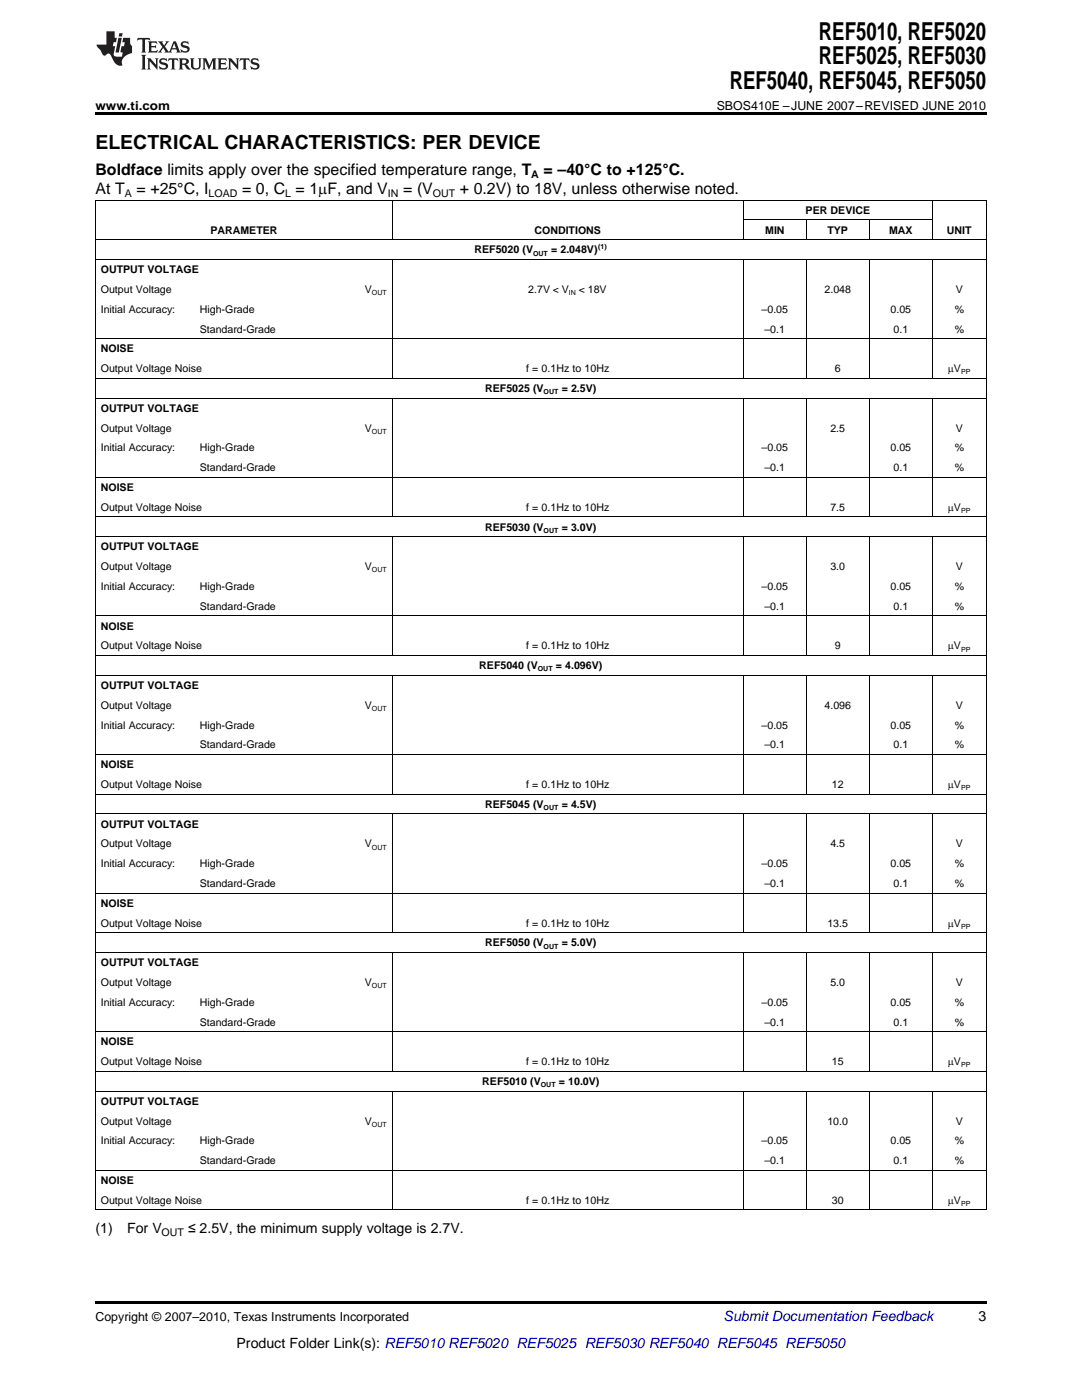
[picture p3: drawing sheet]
<svg xmlns="http://www.w3.org/2000/svg" width="216mm" height="279mm" viewBox="0 0 216 279" stroke-linecap="round" stroke-linejoin="round" font-family="sans-serif">
<defs><g id="words">
<g font-size="4.9">
<text x="163.4" y="7.9">REF5010, REF5020</text>
<text x="145.6" y="17.8">REF5040, REF5045, REF5050</text>
<text x="163.4" y="12.8">REF5025, REF5030</text>
</g>
<text font-size="3.9" x="19" y="29.7">ELECTRICAL CHARACTERISTICS: PER DEVICE</text>
<g font-size="3.2">
<text x="19" y="34.9">Boldface limits apply over the specified temperature range, T</text>
<text x="108.5" y="34.9">= –40°C to +125°C.</text>
<text x="19" y="38.7">At T</text>
<text x="27.2" y="38.7">= +25°C, I</text>
<text x="48.3" y="38.7">= 0, C = 1mF, and V</text>
<text x="80.4" y="38.7">= (V</text>
<text x="91.8" y="38.7">+ 0.2V) to 18V, unless otherwise noted.</text>
</g>
<g font-size="2.8">
<text x="19" y="246.1">(1)</text>
<text x="25.4" y="246.1">For V</text>
<text x="37.5" y="246.1">≤ 2.5V, the minimum supply voltage is 2.7V.</text>
<text x="195.3" y="263.6">3</text>
<text x="47.2" y="269">Product Folder Link(s): REF5010 REF5020 REF5025 REF5030 REF5040 REF5045 REF5050</text>
</g>
<text font-size="2.8" fill="#0000c8" x="144.4" y="263.6">Submit Documentation Feedback</text>
<g font-size="2.5">
<text x="19" y="21.9">www.ti.com</text>
<text x="143" y="21.9">SBOS410E –JUNE 2007–REVISED JUNE 2010</text>
<text x="19" y="263.6">Copyright © 2007–2010, Texas Instruments Incorporated</text>
</g>
<g font-size="2.1">
<text x="106" y="35.5">A</text>
<text x="24.9" y="39.4">A</text>
<text x="41.6" y="39.4">LOAD</text>
<text x="56.9" y="39.4">L</text>
<text x="77.4" y="39.4">IN</text>
<text x="86.4" y="39.4">OUT</text>
<text x="42" y="46.6">PARAMETER</text>
<text x="106.6" y="46.6">CONDITIONS</text>
<text x="152.7" y="46.6">MIN</text>
<text x="160.8" y="42.7">PER DEVICE</text>
<text x="165.1" y="46.6">TYP</text>
<text x="177.4" y="46.6">MAX</text>
<text x="188.9" y="46.6">UNIT</text>
<text x="94.7" y="50.6">REF5020 (V</text>
<text x="110" y="50.6">= 2.048V)</text>
<text x="20.1" y="54.5">OUTPUT VOLTAGE</text>
<text x="20.1" y="58.5">Output Voltage</text>
<text x="72.8" y="58.5">V</text>
<text x="105.4" y="58.5">2.7V &lt; V</text>
<text x="115.5" y="58.5">&lt; 18V</text>
<text x="164.5" y="58.5">2.048</text>
<text x="190.7" y="58.5">V</text>
<text x="20.1" y="62.4">Initial Accuracy:</text>
<text x="39.9" y="62.4">High-Grade</text>
<text x="152" y="62.4">–0.05</text>
<text x="177.7" y="62.4">0.05</text>
<text x="190.5" y="62.4">%</text>
<text x="20.1" y="70.3">NOISE</text>
<text x="39.9" y="66.4">Standard-Grade</text>
<text x="152.5" y="66.4">–0.1</text>
<text x="178.3" y="66.4">0.1</text>
<text x="190.5" y="66.4">%</text>
<text x="20.1" y="74.3">Output Voltage Noise</text>
<text x="105" y="74.3">f = 0.1Hz to 10Hz</text>
<text x="166.6" y="74.3">6</text>
<text x="189.2" y="74.3">mV</text>
<text x="20.1" y="82.2">OUTPUT VOLTAGE</text>
<text x="96.8" y="78.2">REF5025 (V</text>
<text x="112.1" y="78.2">= 2.5V)</text>
<text x="20.1" y="86.1">Output Voltage</text>
<text x="72.8" y="86.1">V</text>
<text x="165.7" y="86.1">2.5</text>
<text x="190.7" y="86.1">V</text>
<text x="20.1" y="90.1">Initial Accuracy:</text>
<text x="39.9" y="90.1">High-Grade</text>
<text x="39.9" y="94.1">Standard-Grade</text>
<text x="152" y="90.1">–0.05</text>
<text x="152.5" y="94.1">–0.1</text>
<text x="177.7" y="90.1">0.05</text>
<text x="178.3" y="94.1">0.1</text>
<text x="190.5" y="90.1">%</text>
<text x="190.5" y="94.1">%</text>
<text x="20.1" y="98">NOISE</text>
<text x="20.1" y="102">Output Voltage Noise</text>
<text x="105" y="102">f = 0.1Hz to 10Hz</text>
<text x="165.7" y="102">7.5</text>
<text x="189.2" y="102">mV</text>
<text x="96.8" y="105.9">REF5030 (V</text>
<text x="112.1" y="105.9">= 3.0V)</text>
<text x="20.1" y="109.9">OUTPUT VOLTAGE</text>
<text x="20.1" y="113.8">Output Voltage</text>
<text x="72.8" y="113.8">V</text>
<text x="165.7" y="113.8">3.0</text>
<text x="190.7" y="113.8">V</text>
<text x="20.1" y="117.8">Initial Accuracy:</text>
<text x="39.9" y="117.8">High-Grade</text>
<text x="152" y="117.8">–0.05</text>
<text x="177.7" y="117.8">0.05</text>
<text x="190.5" y="117.8">%</text>
<text x="20.1" y="125.7">NOISE</text>
<text x="39.9" y="121.7">Standard-Grade</text>
<text x="152.5" y="121.7">–0.1</text>
<text x="178.3" y="121.7">0.1</text>
<text x="190.5" y="121.7">%</text>
<text x="20.1" y="129.6">Output Voltage Noise</text>
<text x="105" y="129.6">f = 0.1Hz to 10Hz</text>
<text x="166.6" y="129.6">9</text>
<text x="189.2" y="129.6">mV</text>
<text x="20.1" y="137.5">OUTPUT VOLTAGE</text>
<text x="95.6" y="133.6">REF5040 (V</text>
<text x="110.9" y="133.6">= 4.096V)</text>
<text x="20.1" y="141.5">Output Voltage</text>
<text x="72.8" y="141.5">V</text>
<text x="164.5" y="141.5">4.096</text>
<text x="190.7" y="141.5">V</text>
<text x="20.1" y="145.4">Initial Accuracy:</text>
<text x="39.9" y="145.4">High-Grade</text>
<text x="39.9" y="149.4">Standard-Grade</text>
<text x="152" y="145.4">–0.05</text>
<text x="152.5" y="149.4">–0.1</text>
<text x="177.7" y="145.4">0.05</text>
<text x="178.3" y="149.4">0.1</text>
<text x="190.5" y="145.4">%</text>
<text x="190.5" y="149.4">%</text>
<text x="20.1" y="153.3">NOISE</text>
<text x="20.1" y="157.3">Output Voltage Noise</text>
<text x="96.8" y="161.2">REF5045 (V</text>
<text x="105" y="157.3">f = 0.1Hz to 10Hz</text>
<text x="112.1" y="161.2">= 4.5V)</text>
<text x="166" y="157.3">12</text>
<text x="189.2" y="157.3">mV</text>
<text x="20.1" y="165.2">OUTPUT VOLTAGE</text>
<text x="20.1" y="169.1">Output Voltage</text>
<text x="20.1" y="173.1">Initial Accuracy:</text>
<text x="39.9" y="173.1">High-Grade</text>
<text x="72.8" y="169.1">V</text>
<text x="152" y="173.1">–0.05</text>
<text x="165.7" y="169.1">4.5</text>
<text x="177.7" y="173.1">0.05</text>
<text x="190.5" y="173.1">%</text>
<text x="190.7" y="169.1">V</text>
<text x="39.9" y="177">Standard-Grade</text>
<text x="152.5" y="177">–0.1</text>
<text x="178.3" y="177">0.1</text>
<text x="190.5" y="177">%</text>
<text x="20.1" y="181">NOISE</text>
<text x="20.1" y="184.9">Output Voltage Noise</text>
<text x="105" y="184.9">f = 0.1Hz to 10Hz</text>
<text x="165.1" y="184.9">13.5</text>
<text x="189.2" y="184.9">mV</text>
<text x="96.8" y="188.9">REF5050 (V</text>
<text x="112.1" y="188.9">= 5.0V)</text>
<text x="20.1" y="192.8">OUTPUT VOLTAGE</text>
<text x="20.1" y="196.8">Output Voltage</text>
<text x="72.8" y="196.8">V</text>
<text x="165.7" y="196.8">5.0</text>
<text x="190.7" y="196.8">V</text>
<text x="20.1" y="200.7">Initial Accuracy:</text>
<text x="39.9" y="200.7">High-Grade</text>
<text x="152" y="200.7">–0.05</text>
<text x="177.7" y="200.7">0.05</text>
<text x="190.5" y="200.7">%</text>
<text x="20.1" y="208.6">NOISE</text>
<text x="39.9" y="204.7">Standard-Grade</text>
<text x="152.5" y="204.7">–0.1</text>
<text x="178.3" y="204.7">0.1</text>
<text x="190.5" y="204.7">%</text>
<text x="20.1" y="212.6">Output Voltage Noise</text>
<text x="105" y="212.6">f = 0.1Hz to 10Hz</text>
<text x="166" y="212.6">15</text>
<text x="189.2" y="212.6">mV</text>
<text x="20.1" y="220.5">OUTPUT VOLTAGE</text>
<text x="96.2" y="216.5">REF5010 (V</text>
<text x="111.5" y="216.5">= 10.0V)</text>
<text x="20.1" y="224.4">Output Voltage</text>
<text x="72.8" y="224.4">V</text>
<text x="165.1" y="224.4">10.0</text>
<text x="190.7" y="224.4">V</text>
<text x="20.1" y="228.4">Initial Accuracy:</text>
<text x="39.9" y="228.4">High-Grade</text>
<text x="39.9" y="232.3">Standard-Grade</text>
<text x="152" y="228.4">–0.05</text>
<text x="152.5" y="232.3">–0.1</text>
<text x="177.7" y="228.4">0.05</text>
<text x="178.3" y="232.3">0.1</text>
<text x="190.5" y="228.4">%</text>
<text x="190.5" y="232.3">%</text>
<text x="20.1" y="236.3">NOISE</text>
<text x="20.1" y="240.2">Output Voltage Noise</text>
<text x="105" y="240.2">f = 0.1Hz to 10Hz</text>
<text x="166" y="240.2">30</text>
<text x="189.2" y="240.2">mV</text>
<text x="32.2" y="246.7">OUT</text>
</g>
<g font-size="1.4">
<text x="106.4" y="51">OUT</text>
<text x="119.4" y="49.7">(1)</text>
<text x="74.2" y="58.9">OUT</text>
<text x="113.5" y="58.9">IN</text>
<text x="191.8" y="74.7">PP</text>
<text x="108.5" y="78.7">OUT</text>
<text x="74.2" y="86.6">OUT</text>
<text x="108.5" y="106.3">OUT</text>
<text x="191.8" y="102.4">PP</text>
<text x="74.2" y="114.2">OUT</text>
<text x="191.8" y="130">PP</text>
<text x="107.3" y="134">OUT</text>
<text x="74.2" y="141.9">OUT</text>
<text x="108.5" y="161.6">OUT</text>
<text x="191.8" y="157.7">PP</text>
<text x="74.2" y="169.5">OUT</text>
<text x="191.8" y="185.3">PP</text>
<text x="108.5" y="189.3">OUT</text>
<text x="74.2" y="197.2">OUT</text>
<text x="191.8" y="213">PP</text>
<text x="107.9" y="217">OUT</text>
<text x="74.2" y="224.9">OUT</text>
<text x="191.8" y="240.7">PP</text>
</g>
</g></defs>
<g fill="#231f20">
<path d="M27.5 7.6l-.1 .5 .4-.2h.6v.1v2.1l-.2 .4h1l-.3-.4v-2.1l.1-.1h.5l.5 .2-.2-.5zM29.5 8.3l.2 .3v1.5l-.2 .4h1.8l.2-.6a1.04 1.04 0 0 1-1.3 .2v-.7h.6l.3 .2v-.6l-.3 .2h-.6v-.6l.8-.1 .4 .3-.2-.5zM31.5 8.3l.9 1.1-.9 1.1h.8l-.2-.2 .5-.7 .4 .7-.2 .2h1.5l-.1-.2 .1-.4h.9l.1 .4-.2 .2h1l-.3-.3-.7-1.9h-.5l-.9 2-.8-1 .9-1h-.8l.1 .3-.3 .5-.4-.6 .2-.2zM34.7 8.6l.4 1h-.7zM36.3 8.4a.63 .63 0 0 0-.2 .7 .63 .63 0 0 0 .6 .4l.6 .2 .1 .2a.75 .75 0 0 1-.7 .4 .75 .75 0 0 1-.6-.5l.1 .7 .1-.1a1.11 1.11 0 0 0 1.5-.6 1.13 1.13 0 0 0-1.2-.8l-.1-.4a1.04 1.04 0 0 1 1.2 .2l-.2-.5-.1 .1-.5-.2zM28.2 10.9l.2 .4v2.2l-.2 .4h1l-.3-.4v-2.2l.3-.4zM29.3 11.6l.3 .4v1.5l-.3 .4h.8l-.2-.4v-1.3l1.5 1.7v-1.9l.2-.4h-.7l.2 .4v.9l-1.1-1.3zM32 11.8a.62 .62 0 0 0-.2 .7 .62 .62 0 0 0 .6 .4l.6 .1 .1 .3a.76 .76 0 0 1-.7 .3 .76 .76 0 0 1-.6-.4l.1 .7 .1-.1a1.11 1.11 0 0 0 1.5-.6 1.13 1.13 0 0 0-1.2-.8l-.1-.4a1.04 1.04 0 0 1 1.2 .2l-.2-.6-.1 .1-.5-.1zM33.7 11.6l-.2 .6a.61 .61 0 0 1 .8-.3v1.6l-.2 .4h.9l-.2-.4v-1.6a.63 .63 0 0 1 .8 .3l-.2-.6zM35.6 11.6l.3 .4v1.5l-.3 .4h1l-.2-.2v-.8l.5 .2a.76 .76 0 0 0 1.2 .7l-1-1a.58 .58 0 0 0 .6-.5 .58 .58 0 0 0-.5-.6zM36.4 11.9h.1a.45 .45 0 0 1 .5 .1 .45 .45 0 0 1 .1 .5l-.7 .2zM37.9 11.6l.2 .2a2.17 2.17 0 0 0 .3 1.9 .99 .99 0 0 0 1.6-.6v-1.1l.2-.4h-.7l.2 .2a1.92 1.92 0 0 1-.2 1.8 .6 .6 0 0 1-.9-.5v-1.1l.2-.4zM40.4 11.6l.2 .4v1.5l-.2 .4h.7l-.2-.4v-1.4l.8 1.8 .8-1.8v1.4l-.2 .4h.9l-.2-.4v-1.5l.2-.4h-.8l-.6 1.5-.6-1.5zM43.4 11.6l.2 .4v1.5l-.2 .4h1.8l.2-.6a1.04 1.04 0 0 1-1.3 .1v-.6h.5l.4 .2v-.6l-.4 .2h-.5v-.7h.8l.3 .3-.1-.6zM45.5 11.6l.2 .4v1.5l-.2 .4h.7l-.2-.4v-1.3l1.5 1.7v-1.9l.2-.4h-.7l.2 .4v.9l-1.1-1.3zM47.9 11.6l-.1 .6a.61 .61 0 0 1 .8-.3v1.6l-.3 .4h1l-.3-.4 .1-1.6a.63 .63 0 0 1 .7 .3l-.1-.6zM50.2 11.8a.62 .62 0 0 0-.2 .7 .62 .62 0 0 0 .6 .4l.6 .1 .2 .3a.76 .76 0 0 1-.8 .3 .76 .76 0 0 1-.6-.4l.1 .7 .2-.1a1.11 1.11 0 0 0 1.5-.6 1.13 1.13 0 0 0-1.3-.8l-.1-.4a1.04 1.04 0 0 1 1.2 .2l-.1-.6-.2 .1-.5-.1z"/>
<path d="M21.2 6.3v2.6h-1.9l.1 .4 .7 .9a.91 .91 0 0 0 1 .8 .56 .56 0 0 1 .5-.3 .56 .56 0 0 1 .5 .3l.4 .8a1.53 1.53 0 0 0 1.9 1.2 1.54 1.54 0 0 1 1-2.1l.9-.3v-1.4a1.52 1.52 0 0 1-.3-1.6h-1.4l-.2 .8h.5l-.2 .8h-.4l-.2 1v.2l.4 .1-.2 .8a1.93 1.93 0 0 1-1.6-.3l.3-1.8h-.5l.2-.8h.4l.2-.8h-.4v-1.3zM23.6 7.6l-.6 2.9h.7l.6-2.9zM23.8 6.6l-.1 .7h.6l.2-.7z"/>
</g>
<path d="M19 22.5h177.8v.5h-177.8zM19 259.7h177.8v.5h-177.8z" fill="#000"/>
<g fill="none" stroke="#000" stroke-width=".2">
<path d="M19 40h177.8M19 51.8h177.8M19 47.9h177.8M19.1 40v201.5M78.2 40v7.9M78.2 51.9v23.7M148.3 40v7.9M148.3 51.9v23.7M148.3 43.9h37.8M160.8 44v3.9M160.8 51.9v23.7M173.4 44v3.9"/>
<path d="M173.4 51.9v23.7M186 40v7.9M186 51.9v23.7M196.8 40v201.5M19 79.5h177.8M19 75.5h177.8M19 67.6h177.8M78.2 79.5v23.7M148.3 79.5v23.7M160.8 79.5v23.7M173.4 79.5v23.7M186 79.5v23.7"/>
<path d="M19 95.3h177.8M19 107.1h177.8M19 103.2h177.8M78.2 107.2v23.7M148.3 107.2v23.7M160.8 107.2v23.7M173.4 107.2v23.7M186 107.2v23.7M19 134.8h177.8M19 130.8h177.8M19 122.9h177.8M78.2 134.8v23.7"/>
<path d="M148.3 134.8v23.7M160.8 134.8v23.7M173.4 134.8v23.7M186 134.8v23.7M19 158.5h177.8M19 150.6h177.8M19 178.2h177.8M19 162.4h177.8M78.2 162.5v23.7M148.3 162.5v23.7M160.8 162.5v23.7M173.4 162.5v23.7"/>
<path d="M186 162.5v23.7M19 190.1h177.8M19 186.1h177.8M78.2 190.1v23.8M148.3 190.1v23.8M160.8 190.1v23.8M173.4 190.1v23.8M186 190.1v23.8M19 217.8h177.8M19 213.8h177.8M19 205.9h177.8M78.2 217.8v23.7"/>
<path d="M148.3 217.8v23.7M160.8 217.8v23.7M173.4 217.8v23.7M186 217.8v23.7M19 233.6h177.8M19 241.5h177.8"/>
</g>
<use href="#words"/>
</svg>
